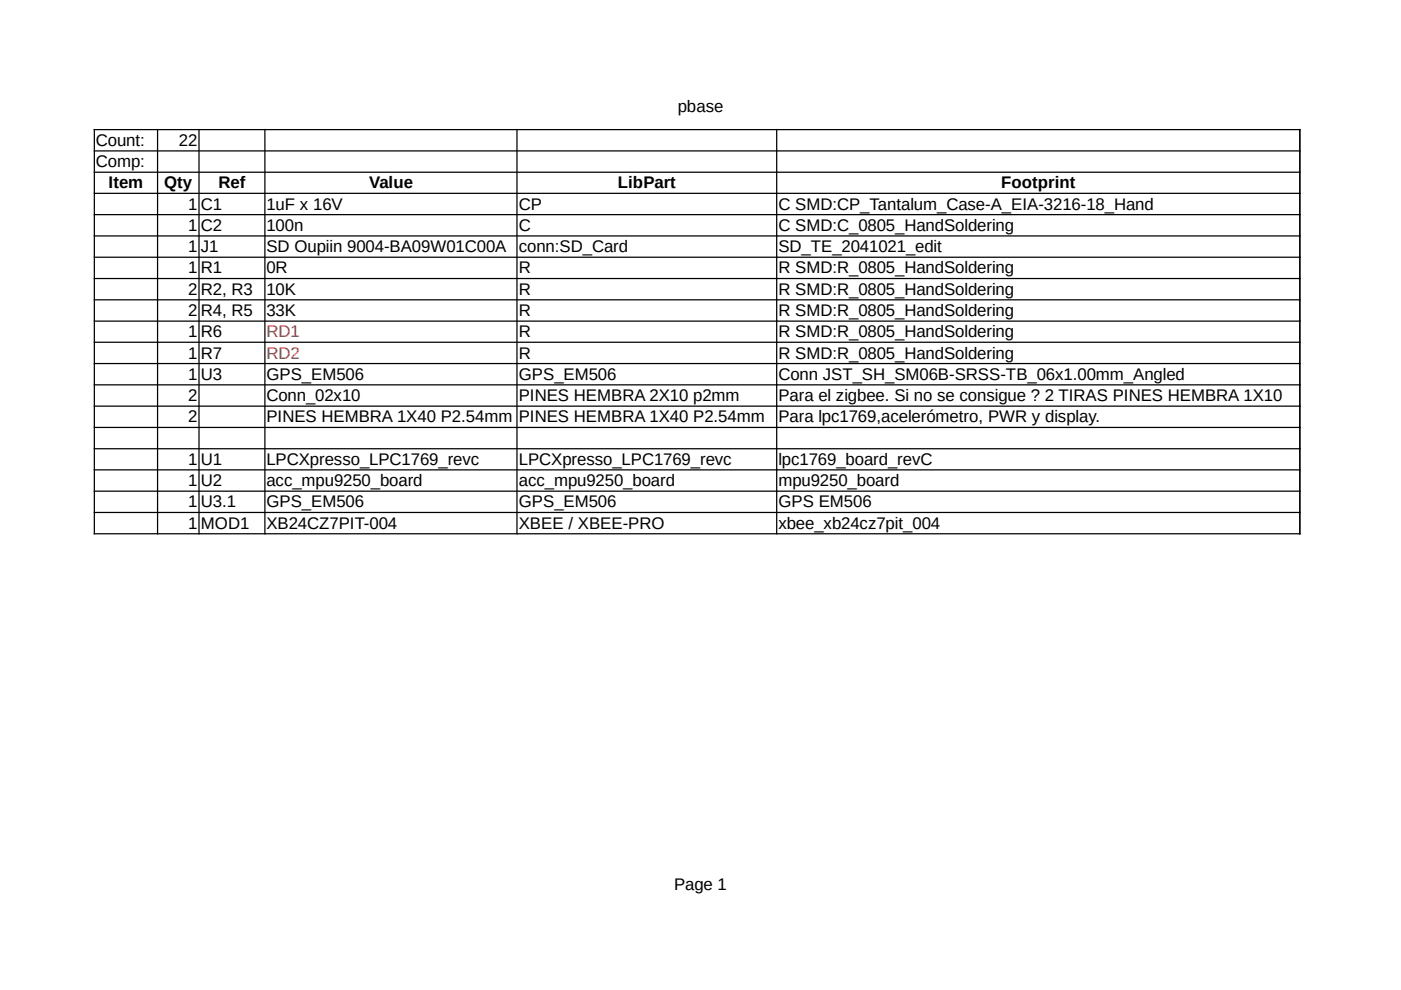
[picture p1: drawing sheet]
<svg xmlns="http://www.w3.org/2000/svg" width="297mm" height="210mm" viewBox="0 0 297 210" stroke-linecap="round" stroke-linejoin="round" font-family="sans-serif">
<defs><g id="words">
<g font-size="3.6">
<text x="143.7" y="23.7">pbase</text>
<text x="20.3" y="30.9">Count:</text>
<text x="20.3" y="35.4">Comp:</text>
<text x="37.9" y="30.9">22</text>
<text x="23" y="39.9">Item</text>
<text x="34.8" y="39.9">Qty</text>
<text x="46.3" y="39.9">Ref</text>
<text x="78.2" y="39.9">Value</text>
<text x="131" y="39.9">LibPart</text>
<text x="212.3" y="39.9">Footprint</text>
<text x="39.9" y="44.5">1</text>
<text x="42.6" y="44.5">C1</text>
<text x="56.5" y="44.5">1uF x 16V</text>
<text x="110" y="44.5">CP</text>
<text x="165" y="44.5">C SMD:CP_Tantalum_Case-A_EIA-3216-18_Hand</text>
<text x="39.9" y="48.9">1</text>
<text x="39.9" y="53.4">1</text>
<text x="42.6" y="48.9">C2</text>
<text x="42.6" y="53.4">J1</text>
<text x="56.5" y="48.9">100n</text>
<text x="56.5" y="53.4">SD Oupiin 9004-BA09W01C00A</text>
<text x="110" y="48.9">C</text>
<text x="110" y="53.4">conn:SD_Card</text>
<text x="165" y="48.9">C SMD:C_0805_HandSoldering</text>
<text x="165" y="53.4">SD_TE_2041021_edit</text>
<text x="39.9" y="57.9">1</text>
<text x="42.6" y="57.9">R1</text>
<text x="56.5" y="57.9">0R</text>
<text x="110" y="57.9">R</text>
<text x="165" y="57.9">R SMD:R_0805_HandSoldering</text>
<text x="39.9" y="62.5">2</text>
<text x="42.6" y="62.5">R2, R3</text>
<text x="56.5" y="62.5">10K</text>
<text x="110" y="62.5">R</text>
<text x="165" y="62.5">R SMD:R_0805_HandSoldering</text>
<text x="39.9" y="67">2</text>
<text x="39.9" y="71.5">1</text>
<text x="42.6" y="67">R4, R5</text>
<text x="42.6" y="71.5">R6</text>
<text x="56.5" y="67">33K</text>
<text x="110" y="67">R</text>
<text x="110" y="71.5">R</text>
<text x="165" y="67">R SMD:R_0805_HandSoldering</text>
<text x="165" y="71.5">R SMD:R_0805_HandSoldering</text>
<text x="39.9" y="76">1</text>
<text x="42.6" y="76">R7</text>
<text x="110" y="76">R</text>
<text x="165" y="76">R SMD:R_0805_HandSoldering</text>
<text x="39.9" y="80.5">1</text>
<text x="42.6" y="80.5">U3</text>
<text x="56.5" y="80.5">GPS_EM506</text>
<text x="110" y="80.5">GPS_EM506</text>
<text x="165" y="80.5">Conn JST_SH_SM06B-SRSS-TB_06x1.00mm_Angled</text>
<text x="39.9" y="85">2</text>
<text x="39.9" y="89.5">2</text>
<text x="56.5" y="85">Conn_02x10</text>
<text x="56.5" y="89.5">PINES HEMBRA 1X40 P2.54mm</text>
<text x="110" y="85">PINES HEMBRA 2X10 p2mm</text>
<text x="110" y="89.5">PINES HEMBRA 1X40 P2.54mm</text>
<text x="165" y="85">Para el zigbee. Si no se consigue ? 2 TIRAS PINES HEMBRA 1X10</text>
<text x="165" y="89.5">Para lpc1769,acelerómetro, PWR y display.</text>
<text x="39.9" y="98.6">1</text>
<text x="42.6" y="98.6">U1</text>
<text x="56.5" y="98.6">LPCXpresso_LPC1769_revc</text>
<text x="110" y="98.6">LPCXpresso_LPC1769_revc</text>
<text x="165" y="98.6">lpc1769_board_revC</text>
<text x="39.9" y="103">1</text>
<text x="39.9" y="107.5">1</text>
<text x="42.6" y="103">U2</text>
<text x="42.6" y="107.5">U3.1</text>
<text x="56.5" y="103">acc_mpu9250_board</text>
<text x="56.5" y="107.5">GPS_EM506</text>
<text x="110" y="103">acc_mpu9250_board</text>
<text x="110" y="107.5">GPS_EM506</text>
<text x="165" y="103">mpu9250_board</text>
<text x="165" y="107.5">GPS EM506</text>
<text x="39.9" y="112.1">1</text>
<text x="42.6" y="112.1">MOD1</text>
<text x="56.5" y="112.1">XB24CZ7PIT-004</text>
<text x="110" y="112.1">XBEE / XBEE-PRO</text>
<text x="165" y="112.1">xbee_xb24cz7pit_004</text>
<text x="142.9" y="188.7">Page 1</text>
</g>
<g font-size="3.6" fill="#ce181e">
<text x="56.5" y="71.5">RD1</text>
<text x="56.5" y="76">RD2</text>
</g>
</g></defs>
<g fill="none" stroke="#000" stroke-width=".26">
<path d="M19.9 27.5h255.8M19.9 32h255.8M19.9 36.5h255.8M20 27.3v86M33.4 27.3v86M42.2 27.3v86M56.2 27.3v86M109.6 27.3v86M164.7 27.3v86M275.6 27.3v86M19.9 41h255.8M19.9 45.5h255.8"/>
<path d="M19.9 50h255.8M19.9 54.5h255.8M19.9 59.1h255.8M19.9 63.6h255.8M19.9 68.1h255.8M19.9 72.6h255.8M19.9 77.1h255.8M19.9 81.6h255.8M19.9 86.1h255.8M19.9 90.6h255.8M19.9 95.1h255.8M19.9 99.6h255.8"/>
<path d="M19.9 104.1h255.8M19.9 108.7h255.8M19.9 113.2h255.8"/>
</g>
<use href="#words"/>
</svg>
